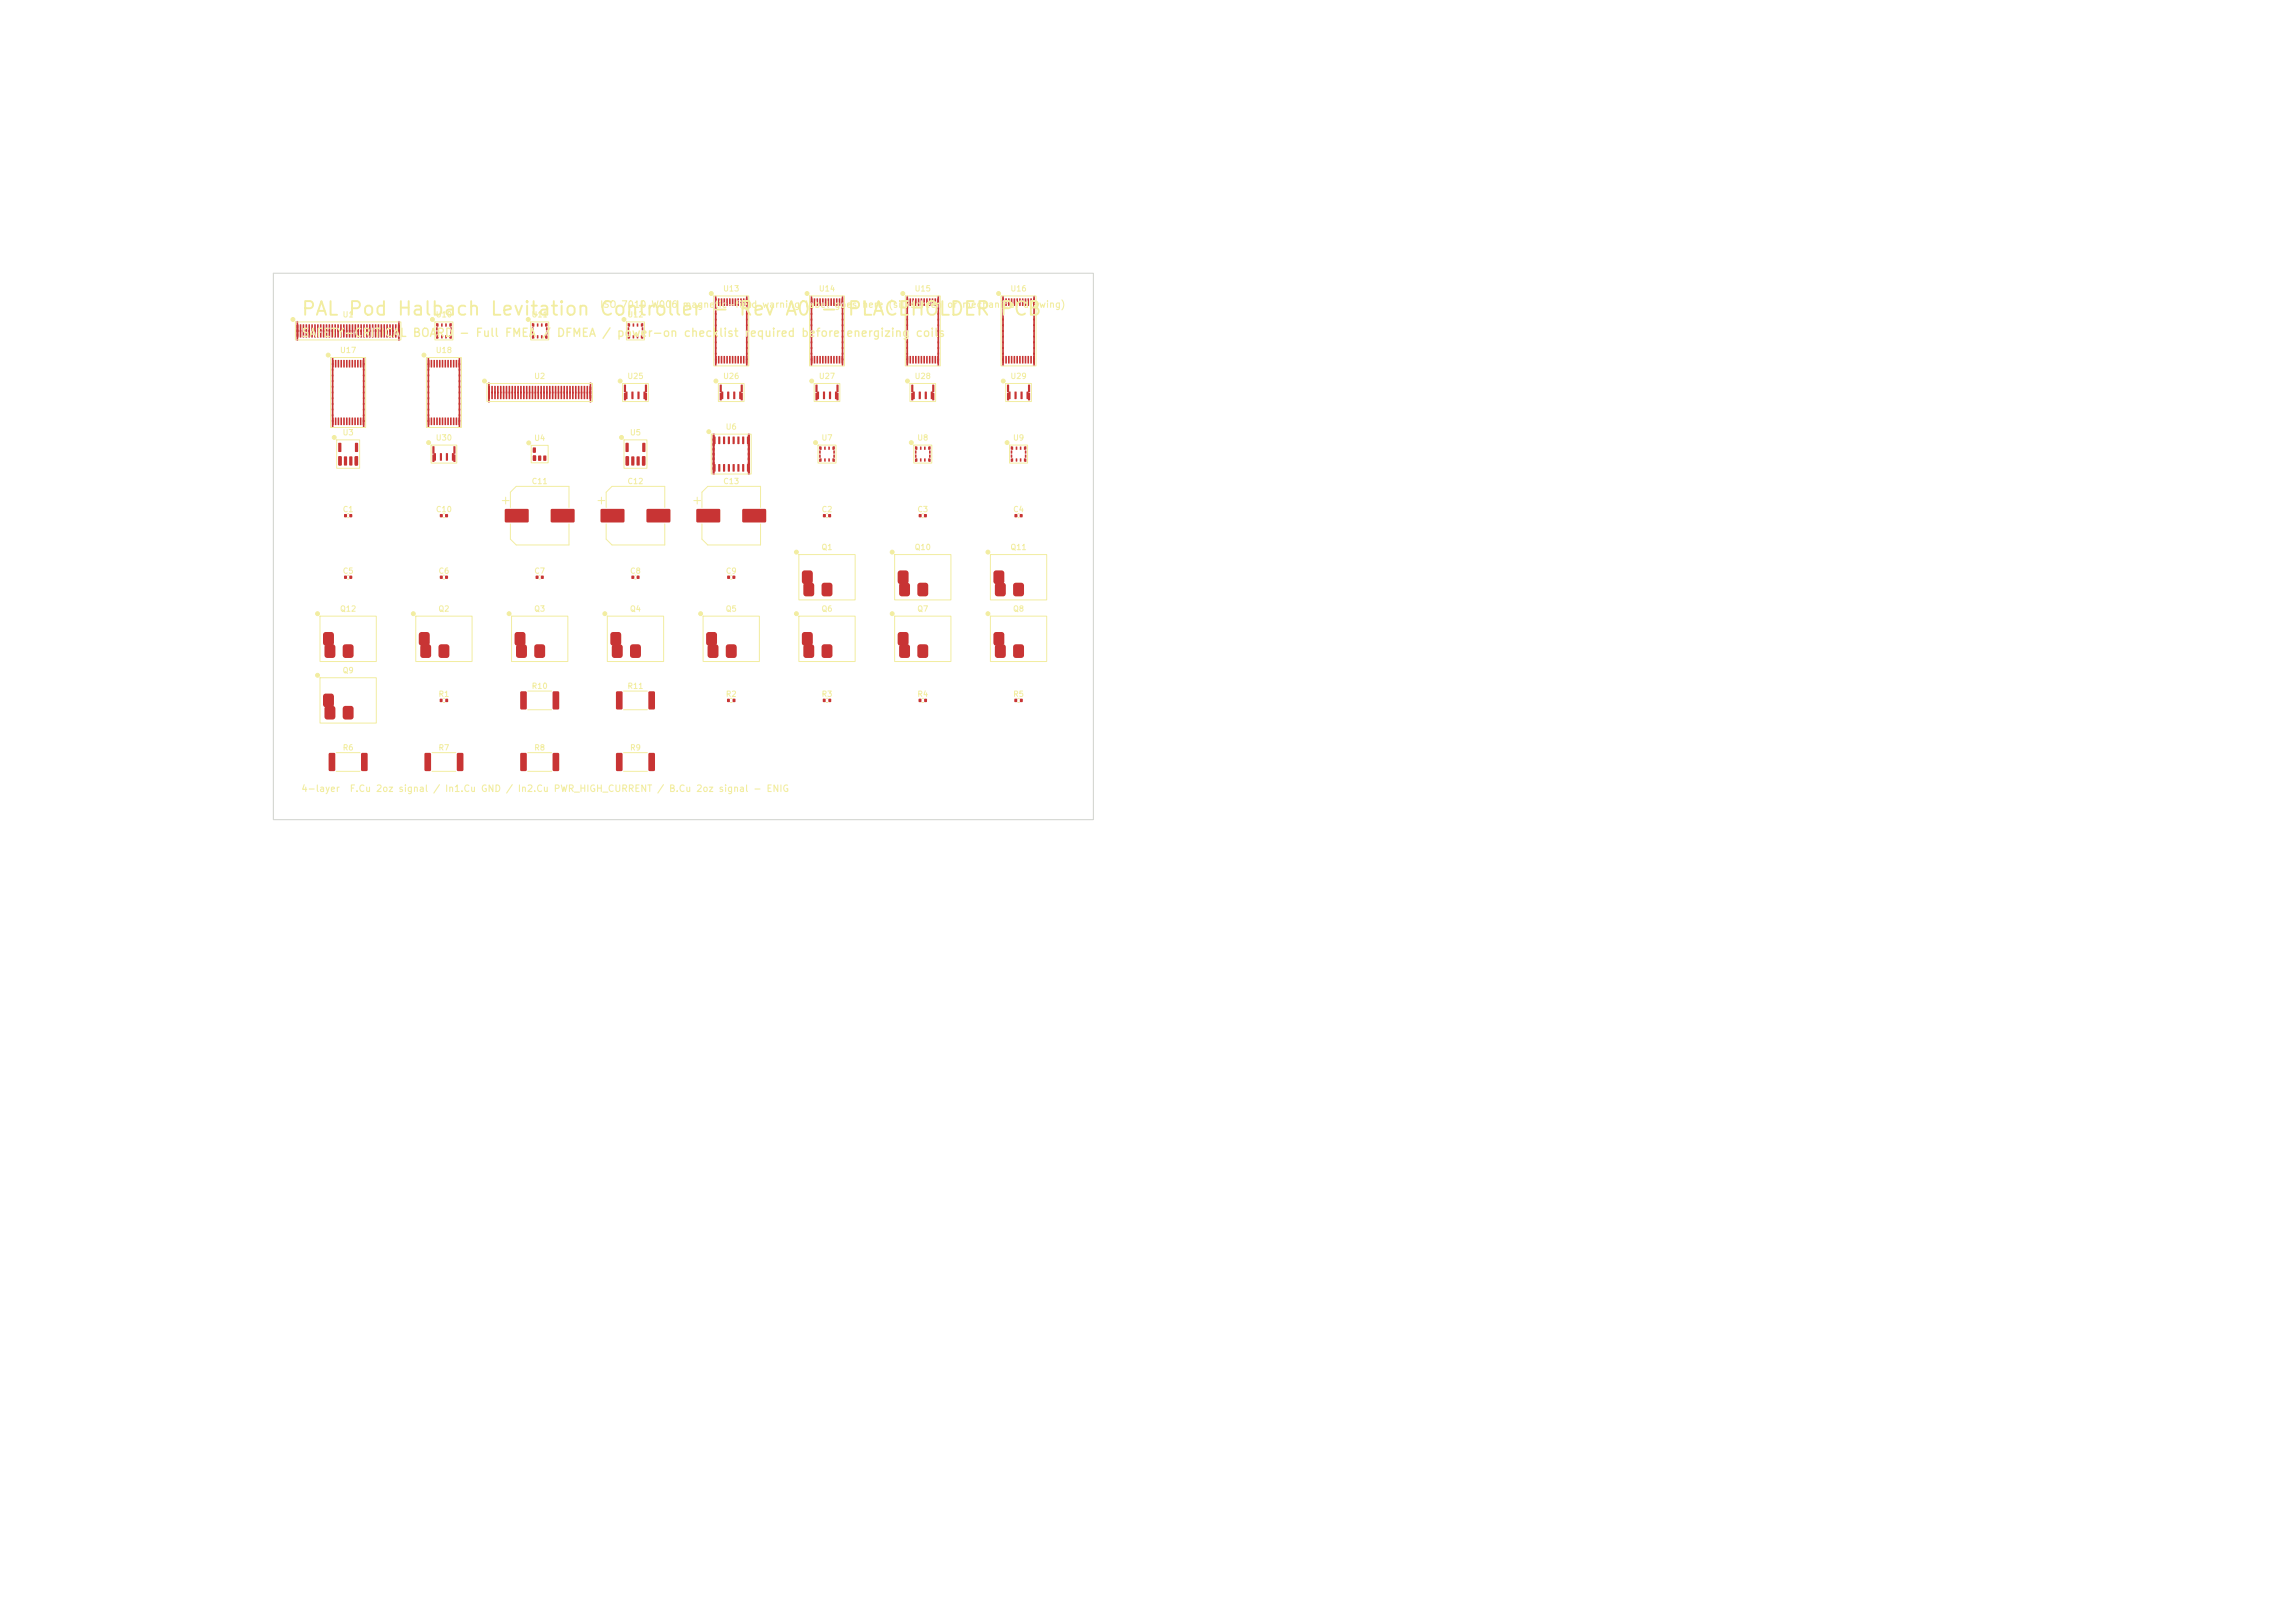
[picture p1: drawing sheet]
<svg xmlns="http://www.w3.org/2000/svg" width="420mm" height="297mm" viewBox="0 0 420 297" stroke-linecap="round" stroke-linejoin="round" font-family="sans-serif">
<defs><g id="words">
<g font-size="2.5" fill="#f2eda1">
<text x="55" y="58.4">PAL Pod Halbach Levitation Controller - Rev A0</text>
<text x="149.9" y="58.4">-</text>
<text x="154.9" y="58.4">PLACEHOLDER PCB</text>
</g>
<g font-size="1.5" fill="#f2eda1">
<text x="55" y="62">SAFETY-CRITICAL BOARD</text>
<text x="83.9" y="62">- Full FMEA / DFMEA / power-on checklist required before</text>
<text x="154.7" y="62">energizing coils</text>
</g>
<g font-size="1.2" fill="#f2eda1">
<text x="109.7" y="56.6">ISO 7010 W006 magnetic-field warning label goes here (silkscreen or mechanical drawing)</text>
<text x="55" y="145.2">4-layer</text>
<text x="63.9" y="145.2">F.Cu 2oz signal / In1.Cu GND / In2.Cu PWR_HIGH_CURRENT / B.Cu 2oz signal - ENIG</text>
</g>
<g font-size="1" fill="#f2eda1">
<text x="132.2" y="53.6">U13</text>
<text x="149.7" y="53.6">U14</text>
<text x="167.2" y="53.6">U15</text>
<text x="184.7" y="53.6">U16</text>
<text x="62.6" y="58.3">U1</text>
<text x="79.6" y="58.3">U10</text>
<text x="97.1" y="58.3">U11</text>
<text x="114.7" y="58.3">U12</text>
<text x="62.1" y="64.8">U17</text>
<text x="79.6" y="64.8">U18</text>
<text x="97.6" y="69.6">U2</text>
<text x="114.7" y="69.6">U25</text>
<text x="132.2" y="69.6">U26</text>
<text x="149.7" y="69.6">U27</text>
<text x="167.2" y="69.6">U28</text>
<text x="184.7" y="69.6">U29</text>
<text x="62.6" y="79.9">U3</text>
<text x="79.6" y="80.9">U30</text>
<text x="97.6" y="80.9">U4</text>
<text x="115.1" y="79.9">U5</text>
<text x="132.7" y="78.9">U6</text>
<text x="150.2" y="80.9">U7</text>
<text x="167.7" y="80.9">U8</text>
<text x="185.2" y="80.9">U9</text>
<text x="97.2" y="88.8">C11</text>
<text x="114.7" y="88.8">C12</text>
<text x="132.2" y="88.8">C13</text>
<text x="62.6" y="94">C1</text>
<text x="79.7" y="94">C10</text>
<text x="150.2" y="94">C2</text>
<text x="167.7" y="94">C3</text>
<text x="185.2" y="94">C4</text>
<text x="150.2" y="100.9">Q1</text>
<text x="167.2" y="100.9">Q10</text>
<text x="184.7" y="100.9">Q11</text>
<text x="62.6" y="105.2">C5</text>
<text x="80.1" y="105.2">C6</text>
<text x="97.6" y="105.2">C7</text>
<text x="115.2" y="105.2">C8</text>
<text x="132.7" y="105.2">C9</text>
<text x="62.1" y="112.2">Q12</text>
<text x="80.1" y="112.2">Q2</text>
<text x="97.6" y="112.2">Q3</text>
<text x="115.1" y="112.2">Q4</text>
<text x="132.7" y="112.2">Q5</text>
<text x="150.2" y="112.2">Q6</text>
<text x="167.7" y="112.2">Q7</text>
<text x="185.2" y="112.2">Q8</text>
<text x="62.6" y="123.4">Q9</text>
<text x="80.1" y="127.8">R1</text>
<text x="97.2" y="126.3">R10</text>
<text x="114.7" y="126.3">R11</text>
<text x="132.7" y="127.8">R2</text>
<text x="150.2" y="127.8">R3</text>
<text x="167.7" y="127.8">R4</text>
<text x="185.2" y="127.8">R5</text>
<text x="62.6" y="137.6">R6</text>
<text x="80.1" y="137.6">R7</text>
<text x="97.6" y="137.6">R8</text>
<text x="115.2" y="137.6">R9</text>
</g>
</g></defs>
<g fill="#c83434">
<path d="M79.1 81.7h.4l-.1 1.3h-.3z"/>
<path d="M79.1 83.2h.4l-.1 1.3h-.3z"/>
<path d="M79.4 82.9l.3 .1v1.3h-.3z"/>
<path d="M80.5 82.9l.3 .1v1.3h-.3z"/>
<path d="M81.6 82.9l.3 .1v1.3h-.3z"/>
<path d="M82.7 82.9l.3 .1v1.3h-.3z"/>
<path d="M83 83.2h.3v1.3h-.4z"/>
<path d="M83 81.7h.3v1.3h-.4z"/>
<path d="M166.7 70.4h.4l-.1 1.4-.3-.1z"/>
<path d="M166.7 71.9h.4l-.1 1.4-.3-.1z"/>
<path d="M167 71.7h.3v1.3h-.3z"/>
<path d="M168.1 71.7h.3v1.3h-.3z"/>
<path d="M169.2 71.7h.3v1.3h-.3z"/>
<path d="M170.3 71.7h.3v1.3h-.3z"/>
<path d="M170.5 71.9h.4v1.4l-.4-.1z"/>
<path d="M170.5 70.4h.4v1.4l-.4-.1z"/>
<path d="M184.2 70.4h.4l-.1 1.4-.3-.1z"/>
<path d="M184.2 71.9h.4l-.1 1.4-.3-.1z"/>
<path d="M184.5 71.7h.4l-.1 1.3h-.3z"/>
<path d="M185.6 71.7h.4l-.1 1.3h-.3z"/>
<path d="M186.7 71.7h.4l-.1 1.3h-.3z"/>
<path d="M187.8 71.7h.4l-.1 1.3h-.3z"/>
<path d="M188.1 71.9h.3v1.4l-.4-.1z"/>
<path d="M188.1 70.4h.3v1.4l-.4-.1z"/>
<path d="M114.1 70.4h.4v1.4l-.4-.1z"/>
<path d="M114.1 71.9h.4v1.4l-.4-.1z"/>
<path d="M114.4 71.7h.4l-.1 1.3h-.3z"/>
<path d="M115.5 71.7h.4l-.1 1.3h-.3z"/>
<path d="M116.6 71.7h.4l-.1 1.3h-.3z"/>
<path d="M117.7 71.7h.4l-.1 1.3h-.3z"/>
<path d="M118 71.9h.4l-.1 1.4-.3-.1z"/>
<path d="M118 70.4h.4l-.1 1.4-.3-.1z"/>
<path d="M131.7 70.4h.3v1.4l-.4-.1z"/>
<path d="M131.7 71.9h.3v1.4l-.4-.1z"/>
<path d="M131.9 71.7h.4l-.1 1.3h-.3z"/>
<path d="M133 71.7h.4l-.1 1.3h-.3z"/>
<path d="M134.1 71.7h.4l-.1 1.3h-.3z"/>
<path d="M135.2 71.7h.4l-.1 1.3h-.3z"/>
<path d="M135.5 71.9h.4l-.1 1.4-.3-.1z"/>
<path d="M135.5 70.4h.4l-.1 1.4-.3-.1z"/>
<path d="M149.2 70.4h.4l-.1 1.4-.3-.1z"/>
<path d="M149.2 71.9h.4l-.1 1.4-.3-.1z"/>
<path d="M149.5 71.7h.3v1.3h-.4z"/>
<path d="M150.6 71.7h.3v1.3h-.4z"/>
<path d="M151.7 71.7h.3v1.3h-.4z"/>
<path d="M152.8 71.7h.3v1.3h-.4z"/>
<path d="M153 71.9h.4l-.1 1.4-.3-.1z"/>
<path d="M153 70.4h.4l-.1 1.4-.3-.1z"/>
<path d="M97.5 81.9l.5 .1-.1 .9-.4-.1z"/>
<path d="M97.5 83.4h.5l-.1 .9-.4-.1z"/>
<path d="M97.5 83.4h.6l-.1 .9h-.5z"/>
<path d="M98.5 83.4h.5l-.1 .9h-.5z"/>
<path d="M99.4 83.4h.5v.9h-.5z"/>
<path d="M63 94.1h.4v.5h-.4z"/>
<path d="M63.9 94.1h.5v.5h-.5z"/>
<path d="M80.5 94.1h.5v.5h-.5z"/>
<path d="M81.4 94.1h.5v.5h-.5z"/>
<path d="M150.6 94.1h.4v.5h-.4z"/>
<path d="M151.5 94.1h.5v.5h-.5z"/>
<path d="M168.1 94.1h.5v.5h-.5z"/>
<path d="M169 94.1h.5v.5h-.5z"/>
<path d="M185.6 94.1h.5v.5h-.5z"/>
<path d="M186.6 94.1h.4v.5h-.4z"/>
<path d="M63 105.4h.4v.5h-.4z"/>
<path d="M63.9 105.4h.5v.5h-.5z"/>
<path d="M80.5 105.4h.5v.5h-.5z"/>
<path d="M81.4 105.4h.5v.5h-.5z"/>
<path d="M98 105.4h.5v.5h-.5z"/>
<path d="M99 105.4h.4v.5h-.4z"/>
<path d="M115.5 105.4h.5v.5h-.5z"/>
<path d="M116.5 105.4h.5v.5h-.5z"/>
<path d="M133 105.4h.5v.5h-.5z"/>
<path d="M134 105.4h.5v.5h-.5z"/>
<path d="M54.3 58.8h.2v1.3h-.3z"/>
<path d="M54.3 59.5l.2 .1v1.3l-.3-.1z"/>
<path d="M54.3 60.3h.2v1.3h-.3z"/>
<path d="M54.3 61l.2 .1v1.3l-.3-.1z"/>
<path d="M54.3 60.4l.3 .1-.1 1.3-.2-.1z"/>
<path d="M54.8 60.4l.3 .1v1.3l-.3-.1z"/>
<path d="M55.4 60.4l.3 .1-.1 1.3-.2-.1z"/>
<path d="M55.9 60.4l.3 .1-.1 1.3-.2-.1z"/>
<path d="M56.4 60.4l.3 .1-.1 1.3-.2-.1z"/>
<path d="M57 60.4l.2 .1v1.3l-.3-.1z"/>
<path d="M57.5 60.4l.3 .1-.1 1.3-.2-.1z"/>
<path d="M58 60.4l.3 .1-.1 1.3-.2-.1z"/>
<path d="M58.5 60.4l.3 .1-.1 1.3-.2-.1z"/>
<path d="M59.1 60.4l.2 .1v1.3l-.3-.1z"/>
<path d="M59.6 60.4l.3 .1-.1 1.3-.2-.1z"/>
<path d="M60.1 60.4l.3 .1-.1 1.3-.2-.1z"/>
<path d="M60.7 60.4l.2 .1v1.3l-.3-.1z"/>
<path d="M61.2 60.4l.3 .1-.1 1.3-.2-.1z"/>
<path d="M61.7 60.4l.3 .1-.1 1.3-.2-.1z"/>
<path d="M62.2 60.4l.3 .1-.1 1.3-.2-.1z"/>
<path d="M62.8 60.4l.2 .1v1.3l-.3-.1z"/>
<path d="M63.3 60.4l.3 .1-.1 1.3-.2-.1z"/>
<path d="M63.8 60.4l.3 .1-.1 1.3-.2-.1z"/>
<path d="M64.3 60.4l.3 .1v1.3l-.3-.1z"/>
<path d="M64.9 60.4l.3 .1-.1 1.3-.2-.1z"/>
<path d="M65.4 60.4l.3 .1-.1 1.3-.2-.1z"/>
<path d="M65.9 60.4l.3 .1-.1 1.3-.2-.1z"/>
<path d="M66.5 60.4l.2 .1v1.3l-.3-.1z"/>
<path d="M67 60.4l.3 .1-.1 1.3-.2-.1z"/>
<path d="M67.5 60.4l.3 .1-.1 1.3-.2-.1z"/>
<path d="M68 60.4l.3 .1-.1 1.3-.2-.1z"/>
<path d="M68.6 60.4l.2 .1v1.3l-.3-.1z"/>
<path d="M69.1 60.4l.3 .1-.1 1.3-.2-.1z"/>
<path d="M69.6 60.4l.3 .1-.1 1.3-.2-.1z"/>
<path d="M70.2 60.4l.2 .1v1.3l-.3-.1z"/>
<path d="M70.7 60.4l.3 .1-.1 1.3-.2-.1z"/>
<path d="M71.2 60.4l.3 .1-.1 1.3-.2-.1z"/>
<path d="M71.7 60.4l.3 .1-.1 1.3-.2-.1z"/>
<path d="M72.3 60.4l.2 .1v1.3l-.3-.1z"/>
<path d="M72.8 60.4l.3 .1-.1 1.3-.2-.1z"/>
<path d="M72.8 61l.3 .1-.1 1.3-.2-.1z"/>
<path d="M72.8 60.3h.3l-.1 1.3h-.2z"/>
<path d="M72.8 59.5l.3 .1-.1 1.3-.2-.1z"/>
<path d="M72.8 58.8h.3l-.1 1.3h-.2z"/>
<path d="M72.8 59.4h.3l-.1 1.3h-.2z"/>
<path d="M72.3 59.4h.2v1.3h-.3z"/>
<path d="M71.7 59.4h.3l-.1 1.3h-.2z"/>
<path d="M71.2 59.4h.3l-.1 1.3h-.2z"/>
<path d="M70.7 59.4h.3l-.1 1.3h-.2z"/>
<path d="M70.2 59.4h.2v1.3h-.3z"/>
<path d="M69.6 59.4h.3l-.1 1.3h-.2z"/>
<path d="M69.1 59.4h.3l-.1 1.3h-.2z"/>
<path d="M68.6 59.4h.2v1.3h-.3z"/>
<path d="M68 59.4h.3l-.1 1.3h-.2z"/>
<path d="M67.5 59.4h.3l-.1 1.3h-.2z"/>
<path d="M67 59.4h.3l-.1 1.3h-.2z"/>
<path d="M66.5 59.4h.2v1.3h-.3z"/>
<path d="M65.9 59.4h.3l-.1 1.3h-.2z"/>
<path d="M65.4 59.4h.3l-.1 1.3h-.2z"/>
<path d="M64.9 59.4h.3l-.1 1.3h-.2z"/>
<path d="M64.3 59.4h.3v1.3h-.3z"/>
<path d="M63.8 59.4h.3l-.1 1.3h-.2z"/>
<path d="M63.3 59.4h.3l-.1 1.3h-.2z"/>
<path d="M62.8 59.4h.2v1.3h-.3z"/>
<path d="M62.2 59.4h.3l-.1 1.3h-.2z"/>
<path d="M61.7 59.4h.3l-.1 1.3h-.2z"/>
<path d="M61.2 59.4h.3l-.1 1.3h-.2z"/>
<path d="M60.7 59.4h.2v1.3h-.3z"/>
<path d="M60.1 59.4h.3l-.1 1.3h-.2z"/>
<path d="M59.6 59.4h.3l-.1 1.3h-.2z"/>
<path d="M59.1 59.4h.2v1.3h-.3z"/>
<path d="M58.5 59.4h.3l-.1 1.3h-.2z"/>
<path d="M58 59.4h.3l-.1 1.3h-.2z"/>
<path d="M57.5 59.4h.3l-.1 1.3h-.2z"/>
<path d="M57 59.4h.2v1.3h-.3z"/>
<path d="M56.4 59.4h.3l-.1 1.3h-.2z"/>
<path d="M55.9 59.4h.3l-.1 1.3h-.2z"/>
<path d="M55.4 59.4h.3l-.1 1.3h-.2z"/>
<path d="M54.8 59.4h.3v1.3h-.3z"/>
<path d="M54.3 59.4h.3l-.1 1.3h-.2z"/>
<path d="M89.3 70l.3 .1-.1 1.3-.2-.1z"/>
<path d="M89.3 70.8h.3l-.1 1.4-.2-.1z"/>
<path d="M89.3 71.5l.3 .1-.1 1.3-.2-.1z"/>
<path d="M89.3 72.3h.3l-.1 1.4-.2-.1z"/>
<path d="M89.4 71.7h.2v1.3h-.3z"/>
<path d="M89.9 71.7h.3l-.1 1.3h-.2z"/>
<path d="M90.4 71.7h.3l-.1 1.3h-.2z"/>
<path d="M90.9 71.7h.3l-.1 1.3h-.2z"/>
<path d="M91.5 71.7h.2v1.3h-.3z"/>
<path d="M92 71.7h.3l-.1 1.3h-.2z"/>
<path d="M92.5 71.7h.3l-.1 1.3h-.2z"/>
<path d="M93.1 71.7h.2v1.3h-.3z"/>
<path d="M93.6 71.7h.3l-.1 1.3h-.2z"/>
<path d="M94.1 71.7h.3l-.1 1.3h-.2z"/>
<path d="M94.6 71.7h.3l-.1 1.3h-.2z"/>
<path d="M95.2 71.7h.2v1.3h-.3z"/>
<path d="M95.7 71.7h.3l-.1 1.3h-.2z"/>
<path d="M96.2 71.7h.3l-.1 1.3h-.2z"/>
<path d="M96.7 71.7h.3l-.1 1.3h-.2z"/>
<path d="M97.3 71.7h.3l-.1 1.3h-.2z"/>
<path d="M97.8 71.7h.3l-.1 1.3h-.2z"/>
<path d="M98.3 71.7h.3l-.1 1.3h-.2z"/>
<path d="M98.9 71.7h.2v1.3h-.3z"/>
<path d="M99.4 71.7h.3l-.1 1.3h-.2z"/>
<path d="M99.9 71.7h.3l-.1 1.3h-.2z"/>
<path d="M100.4 71.7h.3l-.1 1.3h-.2z"/>
<path d="M101 71.7h.2v1.3h-.3z"/>
<path d="M101.5 71.7h.3l-.1 1.3h-.2z"/>
<path d="M102 71.7h.3l-.1 1.3h-.2z"/>
<path d="M102.6 71.7h.2v1.3h-.3z"/>
<path d="M103.1 71.7h.3l-.1 1.3h-.2z"/>
<path d="M103.6 71.7h.3l-.1 1.3h-.2z"/>
<path d="M104.1 71.7h.3l-.1 1.3h-.2z"/>
<path d="M104.7 71.7h.2v1.3h-.3z"/>
<path d="M105.2 71.7h.3l-.1 1.3h-.2z"/>
<path d="M105.7 71.7h.3l-.1 1.3h-.2z"/>
<path d="M106.2 71.7h.3l-.1 1.3h-.2z"/>
<path d="M106.8 71.7h.3l-.1 1.3h-.2z"/>
<path d="M107.3 71.7h.3l-.1 1.3h-.2z"/>
<path d="M107.8 71.7h.3l-.1 1.3h-.2z"/>
<path d="M107.9 72.3h.3l-.1 1.4-.2-.1z"/>
<path d="M107.9 71.5l.3 .1-.1 1.3-.2-.1z"/>
<path d="M107.9 70.8h.3l-.1 1.4-.2-.1z"/>
<path d="M107.9 70l.3 .1-.1 1.3-.2-.1z"/>
<path d="M107.8 70.6l.3 .1-.1 1.3-.2-.1z"/>
<path d="M107.3 70.6l.3 .1-.1 1.3-.2-.1z"/>
<path d="M106.8 70.6l.3 .1-.1 1.3-.2-.1z"/>
<path d="M106.2 70.6l.3 .1-.1 1.3-.2-.1z"/>
<path d="M105.7 70.6l.3 .1-.1 1.3-.2-.1z"/>
<path d="M105.2 70.6l.3 .1-.1 1.3-.2-.1z"/>
<path d="M104.7 70.6l.2 .1v1.3l-.3-.1z"/>
<path d="M104.1 70.6l.3 .1-.1 1.3-.2-.1z"/>
<path d="M103.6 70.6l.3 .1-.1 1.3-.2-.1z"/>
<path d="M103.1 70.6l.3 .1-.1 1.3-.2-.1z"/>
<path d="M102.6 70.6l.2 .1v1.3l-.3-.1z"/>
<path d="M102 70.6l.3 .1-.1 1.3-.2-.1z"/>
<path d="M101.5 70.6l.3 .1-.1 1.3-.2-.1z"/>
<path d="M101 70.6l.2 .1v1.3l-.3-.1z"/>
<path d="M100.4 70.6l.3 .1-.1 1.3-.2-.1z"/>
<path d="M99.9 70.6l.3 .1-.1 1.3-.2-.1z"/>
<path d="M99.4 70.6l.3 .1-.1 1.3-.2-.1z"/>
<path d="M98.9 70.6l.2 .1v1.3l-.3-.1z"/>
<path d="M98.3 70.6l.3 .1-.1 1.3-.2-.1z"/>
<path d="M97.8 70.6l.3 .1-.1 1.3-.2-.1z"/>
<path d="M97.3 70.6l.3 .1-.1 1.3-.2-.1z"/>
<path d="M96.7 70.6l.3 .1-.1 1.3-.2-.1z"/>
<path d="M96.2 70.6l.3 .1-.1 1.3-.2-.1z"/>
<path d="M95.7 70.6l.3 .1-.1 1.3-.2-.1z"/>
<path d="M95.2 70.6l.2 .1v1.3l-.3-.1z"/>
<path d="M94.6 70.6l.3 .1-.1 1.3-.2-.1z"/>
<path d="M94.1 70.6l.3 .1-.1 1.3-.2-.1z"/>
<path d="M93.6 70.6l.3 .1-.1 1.3-.2-.1z"/>
<path d="M93.1 70.6l.2 .1v1.3l-.3-.1z"/>
<path d="M92.5 70.6l.3 .1-.1 1.3-.2-.1z"/>
<path d="M92 70.6l.3 .1-.1 1.3-.2-.1z"/>
<path d="M91.5 70.6l.2 .1v1.3l-.3-.1z"/>
<path d="M90.9 70.6l.3 .1-.1 1.3-.2-.1z"/>
<path d="M90.4 70.6l.3 .1-.1 1.3-.2-.1z"/>
<path d="M89.9 70.6l.3 .1-.1 1.3-.2-.1z"/>
<path d="M89.4 70.6l.2 .1v1.3l-.3-.1z"/>
<path d="M183.3 54.2h.3v1.3h-.3z"/>
<path d="M183.3 55.2h.3v1.4l-.3-.1z"/>
<path d="M183.3 56.2l.3 .1v1.3l-.3-.1z"/>
<path d="M183.3 57.3h.3v1.4l-.3-.1z"/>
<path d="M183.3 58.3l.3 .1v1.3l-.3-.1z"/>
<path d="M183.3 59.4h.3v1.3h-.3z"/>
<path d="M183.3 60.4l.3 .1v1.3l-.3-.1z"/>
<path d="M183.3 61.4l.3 .1v1.3l-.3-.1z"/>
<path d="M183.3 62.5h.3v1.4l-.3-.1z"/>
<path d="M183.3 63.5l.3 .1v1.3l-.3-.1z"/>
<path d="M183.3 64.6h.3v1.3h-.3z"/>
<path d="M183.3 65.6l.3 .1v1.3l-.3-.1z"/>
<path d="M183.4 65.2h.3l-.1 1.3h-.2z"/>
<path d="M183.9 65.2h.3l-.1 1.3h-.2z"/>
<path d="M184.4 65.2h.3l-.1 1.3h-.2z"/>
<path d="M184.9 65.2h.3l-.1 1.3h-.2z"/>
<path d="M185.4 65.2h.3l-.1 1.3h-.2z"/>
<path d="M185.9 65.2h.3l-.1 1.3h-.2z"/>
<path d="M186.4 65.2h.3l-.1 1.3h-.2z"/>
<path d="M187 65.2h.2v1.3h-.3z"/>
<path d="M187.5 65.2h.2v1.3h-.3z"/>
<path d="M188 65.2h.2v1.3h-.3z"/>
<path d="M188.5 65.2h.3l-.1 1.3h-.2z"/>
<path d="M189 65.2h.3l-.1 1.3h-.2z"/>
<path d="M189 65.6l.3 .1-.1 1.3-.2-.1z"/>
<path d="M189 64.6h.3l-.1 1.3h-.2z"/>
<path d="M189 63.5l.3 .1-.1 1.3-.2-.1z"/>
<path d="M189 62.5h.3l-.1 1.4-.2-.1z"/>
<path d="M189 61.4l.3 .1-.1 1.3-.2-.1z"/>
<path d="M189 60.4l.3 .1-.1 1.3-.2-.1z"/>
<path d="M189 59.4h.3l-.1 1.3h-.2z"/>
<path d="M189 58.3l.3 .1-.1 1.3-.2-.1z"/>
<path d="M189 57.3h.3l-.1 1.4-.2-.1z"/>
<path d="M189 56.2l.3 .1-.1 1.3-.2-.1z"/>
<path d="M189 55.2h.3l-.1 1.4-.2-.1z"/>
<path d="M189 54.2h.3l-.1 1.3h-.2z"/>
<path d="M189 54.6l.3 .1-.1 1.3-.2-.1z"/>
<path d="M188.5 54.6l.3 .1-.1 1.3-.2-.1z"/>
<path d="M188 54.6l.2 .1v1.3l-.3-.1z"/>
<path d="M187.5 54.6l.2 .1v1.3l-.3-.1z"/>
<path d="M187 54.6l.2 .1v1.3l-.3-.1z"/>
<path d="M186.4 54.6l.3 .1-.1 1.3-.2-.1z"/>
<path d="M185.9 54.6l.3 .1-.1 1.3-.2-.1z"/>
<path d="M185.4 54.6l.3 .1-.1 1.3-.2-.1z"/>
<path d="M184.9 54.6l.3 .1-.1 1.3-.2-.1z"/>
<path d="M184.4 54.6l.3 .1-.1 1.3-.2-.1z"/>
<path d="M183.9 54.6l.3 .1-.1 1.3-.2-.1z"/>
<path d="M183.4 54.6l.3 .1-.1 1.3-.2-.1z"/>
<path d="M60.7 65.4l.3 .1-.1 1.3-.2-.1z"/>
<path d="M60.7 66.5h.3l-.1 1.3h-.2z"/>
<path d="M60.7 67.5l.3 .1-.1 1.3-.2-.1z"/>
<path d="M60.7 68.5l.3 .1-.1 1.3-.2-.1z"/>
<path d="M60.7 69.6h.3l-.1 1.4-.2-.1z"/>
<path d="M60.7 70.6l.3 .1-.1 1.3-.2-.1z"/>
<path d="M60.7 71.7h.3l-.1 1.3h-.2z"/>
<path d="M60.7 72.7l.3 .1-.1 1.3-.2-.1z"/>
<path d="M60.7 73.8h.3l-.1 1.3h-.2z"/>
<path d="M60.7 74.8h.3l-.1 1.4-.2-.1z"/>
<path d="M60.7 75.8l.3 .1-.1 1.3-.2-.1z"/>
<path d="M60.7 76.9h.3l-.1 1.4-.2-.1z"/>
<path d="M60.8 76.4l.2 .1v1.3l-.3-.1z"/>
<path d="M61.3 76.4l.2 .1v1.3l-.3-.1z"/>
<path d="M61.8 76.4l.3 .1-.1 1.3-.2-.1z"/>
<path d="M62.3 76.4l.3 .1-.1 1.3-.2-.1z"/>
<path d="M62.8 76.4l.3 .1-.1 1.3-.2-.1z"/>
<path d="M63.3 76.4l.3 .1-.1 1.3-.2-.1z"/>
<path d="M63.8 76.4l.3 .1-.1 1.3-.2-.1z"/>
<path d="M64.3 76.4l.3 .1-.1 1.3-.2-.1z"/>
<path d="M64.8 76.4l.3 .1-.1 1.3-.2-.1z"/>
<path d="M65.3 76.4l.3 .1-.1 1.3-.2-.1z"/>
<path d="M65.8 76.4l.3 .1-.1 1.3-.2-.1z"/>
<path d="M66.4 76.4l.2 .1v1.3l-.3-.1z"/>
<path d="M66.4 76.9h.3l-.1 1.4-.2-.1z"/>
<path d="M66.4 75.8l.3 .1-.1 1.3-.2-.1z"/>
<path d="M66.4 74.8h.3l-.1 1.4-.2-.1z"/>
<path d="M66.4 73.8h.3l-.1 1.3h-.2z"/>
<path d="M66.4 72.7l.3 .1-.1 1.3-.2-.1z"/>
<path d="M66.4 71.7h.3l-.1 1.3h-.2z"/>
<path d="M66.4 70.6l.3 .1-.1 1.3-.2-.1z"/>
<path d="M66.4 69.6h.3l-.1 1.4-.2-.1z"/>
<path d="M66.4 68.5l.3 .1-.1 1.3-.2-.1z"/>
<path d="M66.4 67.5l.3 .1-.1 1.3-.2-.1z"/>
<path d="M66.4 66.5h.3l-.1 1.3h-.2z"/>
<path d="M66.4 65.4l.3 .1-.1 1.3-.2-.1z"/>
<path d="M66.4 65.9h.2v1.4l-.3-.1z"/>
<path d="M65.8 65.9h.3l-.1 1.4-.2-.1z"/>
<path d="M65.3 65.9h.3l-.1 1.4-.2-.1z"/>
<path d="M64.8 65.9h.3l-.1 1.4-.2-.1z"/>
<path d="M64.3 65.9h.3l-.1 1.4-.2-.1z"/>
<path d="M63.8 65.9h.3l-.1 1.4-.2-.1z"/>
<path d="M63.3 65.9h.3l-.1 1.4-.2-.1z"/>
<path d="M62.8 65.9h.3l-.1 1.4-.2-.1z"/>
<path d="M62.3 65.9h.3l-.1 1.4-.2-.1z"/>
<path d="M61.8 65.9h.3l-.1 1.4-.2-.1z"/>
<path d="M61.3 65.9h.2v1.4l-.3-.1z"/>
<path d="M60.8 65.9h.2v1.4l-.3-.1z"/>
<path d="M130.8 54.2h.3l-.1 1.3h-.2z"/>
<path d="M130.8 55.2h.3l-.1 1.4-.2-.1z"/>
<path d="M130.8 56.2l.3 .1-.1 1.3-.2-.1z"/>
<path d="M130.8 57.3h.3l-.1 1.4-.2-.1z"/>
<path d="M130.8 58.3l.3 .1-.1 1.3-.2-.1z"/>
<path d="M130.8 59.4h.3l-.1 1.3h-.2z"/>
<path d="M130.8 60.4l.3 .1-.1 1.3-.2-.1z"/>
<path d="M130.8 61.4l.3 .1-.1 1.3-.2-.1z"/>
<path d="M130.8 62.5h.3l-.1 1.4-.2-.1z"/>
<path d="M130.8 63.5l.3 .1-.1 1.3-.2-.1z"/>
<path d="M130.8 64.6h.3l-.1 1.3h-.2z"/>
<path d="M130.8 65.6l.3 .1-.1 1.3-.2-.1z"/>
<path d="M130.8 65.2h.3l-.1 1.3h-.2z"/>
<path d="M131.3 65.2h.3l-.1 1.3h-.2z"/>
<path d="M131.9 65.2h.2v1.3h-.3z"/>
<path d="M132.4 65.2h.2v1.3h-.3z"/>
<path d="M132.9 65.2h.2v1.3h-.3z"/>
<path d="M133.4 65.2h.3l-.1 1.3h-.2z"/>
<path d="M133.9 65.2h.3l-.1 1.3h-.2z"/>
<path d="M134.4 65.2h.3l-.1 1.3h-.2z"/>
<path d="M134.9 65.2h.3l-.1 1.3h-.2z"/>
<path d="M135.4 65.2h.3l-.1 1.3h-.2z"/>
<path d="M135.9 65.2h.3l-.1 1.3h-.2z"/>
<path d="M136.4 65.2h.3l-.1 1.3h-.2z"/>
<path d="M136.5 65.6l.2 .1v1.3l-.3-.1z"/>
<path d="M136.5 64.6h.2v1.3h-.3z"/>
<path d="M136.5 63.5l.2 .1v1.3l-.3-.1z"/>
<path d="M136.5 62.5h.2v1.4l-.3-.1z"/>
<path d="M136.5 61.4l.2 .1v1.3l-.3-.1z"/>
<path d="M136.5 60.4l.2 .1v1.3l-.3-.1z"/>
<path d="M136.5 59.4h.2v1.3h-.3z"/>
<path d="M136.5 58.3l.2 .1v1.3l-.3-.1z"/>
<path d="M136.5 57.3h.2v1.4l-.3-.1z"/>
<path d="M136.5 56.2l.2 .1v1.3l-.3-.1z"/>
<path d="M136.5 55.2h.2v1.4l-.3-.1z"/>
<path d="M136.5 54.2h.2v1.3h-.3z"/>
<path d="M136.4 54.6l.3 .1-.1 1.3-.2-.1z"/>
<path d="M135.9 54.6l.3 .1-.1 1.3-.2-.1z"/>
<path d="M135.4 54.6l.3 .1-.1 1.3-.2-.1z"/>
<path d="M134.9 54.6l.3 .1-.1 1.3-.2-.1z"/>
<path d="M134.4 54.6l.3 .1-.1 1.3-.2-.1z"/>
<path d="M133.9 54.6l.3 .1-.1 1.3-.2-.1z"/>
<path d="M133.4 54.6l.3 .1-.1 1.3-.2-.1z"/>
<path d="M132.9 54.6l.2 .1v1.3l-.3-.1z"/>
<path d="M132.4 54.6l.2 .1v1.3l-.3-.1z"/>
<path d="M131.9 54.6l.2 .1v1.3l-.3-.1z"/>
<path d="M131.3 54.6l.3 .1-.1 1.3-.2-.1z"/>
<path d="M130.8 54.6l.3 .1-.1 1.3-.2-.1z"/>
<path d="M78.2 65.4l.3 .1-.1 1.3-.2-.1z"/>
<path d="M78.2 66.5h.3l-.1 1.3h-.2z"/>
<path d="M78.2 67.5l.3 .1-.1 1.3-.2-.1z"/>
<path d="M78.2 68.5l.3 .1-.1 1.3-.2-.1z"/>
<path d="M78.2 69.6h.3l-.1 1.4-.2-.1z"/>
<path d="M78.2 70.6l.3 .1-.1 1.3-.2-.1z"/>
<path d="M78.2 71.7h.3l-.1 1.3h-.2z"/>
<path d="M78.2 72.7l.3 .1-.1 1.3-.2-.1z"/>
<path d="M78.2 73.8h.3l-.1 1.3h-.2z"/>
<path d="M78.2 74.8h.3l-.1 1.4-.2-.1z"/>
<path d="M78.2 75.8l.3 .1-.1 1.3-.2-.1z"/>
<path d="M78.2 76.9h.3l-.1 1.4-.2-.1z"/>
<path d="M78.3 76.4l.3 .1-.1 1.3-.2-.1z"/>
<path d="M78.8 76.4l.3 .1-.1 1.3-.2-.1z"/>
<path d="M79.3 76.4l.3 .1-.1 1.3-.2-.1z"/>
<path d="M79.8 76.4l.3 .1-.1 1.3-.2-.1z"/>
<path d="M80.3 76.4l.3 .1-.1 1.3-.2-.1z"/>
<path d="M80.8 76.4l.3 .1-.1 1.3-.2-.1z"/>
<path d="M81.3 76.4l.3 .1-.1 1.3-.2-.1z"/>
<path d="M81.8 76.4l.3 .1-.1 1.3-.2-.1z"/>
<path d="M82.3 76.4l.3 .1-.1 1.3-.2-.1z"/>
<path d="M82.9 76.4l.2 .1v1.3l-.3-.1z"/>
<path d="M83.4 76.4l.2 .1v1.3l-.3-.1z"/>
<path d="M83.9 76.4l.2 .1v1.3l-.3-.1z"/>
<path d="M83.9 76.9h.3l-.1 1.4-.2-.1z"/>
<path d="M83.9 75.8l.3 .1-.1 1.3-.2-.1z"/>
<path d="M83.9 74.8h.3l-.1 1.4-.2-.1z"/>
<path d="M83.9 73.8h.3l-.1 1.3h-.2z"/>
<path d="M83.9 72.7l.3 .1-.1 1.3-.2-.1z"/>
<path d="M83.9 71.7h.3l-.1 1.3h-.2z"/>
<path d="M83.9 70.6l.3 .1-.1 1.3-.2-.1z"/>
<path d="M83.9 69.6h.3l-.1 1.4-.2-.1z"/>
<path d="M83.9 68.5l.3 .1-.1 1.3-.2-.1z"/>
<path d="M83.9 67.5l.3 .1-.1 1.3-.2-.1z"/>
<path d="M83.9 66.5h.3l-.1 1.3h-.2z"/>
<path d="M83.9 65.4l.3 .1-.1 1.3-.2-.1z"/>
<path d="M83.9 65.9h.2v1.4l-.3-.1z"/>
<path d="M83.4 65.9h.2v1.4l-.3-.1z"/>
<path d="M82.9 65.9h.2v1.4l-.3-.1z"/>
<path d="M82.3 65.9h.3l-.1 1.4-.2-.1z"/>
<path d="M81.8 65.9h.3l-.1 1.4-.2-.1z"/>
<path d="M81.3 65.9h.3l-.1 1.4-.2-.1z"/>
<path d="M80.8 65.9h.3l-.1 1.4-.2-.1z"/>
<path d="M80.3 65.9h.3l-.1 1.4-.2-.1z"/>
<path d="M79.8 65.9h.3l-.1 1.4-.2-.1z"/>
<path d="M79.3 65.9h.3l-.1 1.4-.2-.1z"/>
<path d="M78.8 65.9h.3l-.1 1.4-.2-.1z"/>
<path d="M78.3 65.9h.3l-.1 1.4-.2-.1z"/>
<path d="M148.3 54.2h.3l-.1 1.3h-.2z"/>
<path d="M148.3 55.2h.3l-.1 1.4-.2-.1z"/>
<path d="M148.3 56.2l.3 .1-.1 1.3-.2-.1z"/>
<path d="M148.3 57.3h.3l-.1 1.4-.2-.1z"/>
<path d="M148.3 58.3l.3 .1-.1 1.3-.2-.1z"/>
<path d="M148.3 59.4h.3l-.1 1.3h-.2z"/>
<path d="M148.3 60.4l.3 .1-.1 1.3-.2-.1z"/>
<path d="M148.3 61.4l.3 .1-.1 1.3-.2-.1z"/>
<path d="M148.3 62.5h.3l-.1 1.4-.2-.1z"/>
<path d="M148.3 63.5l.3 .1-.1 1.3-.2-.1z"/>
<path d="M148.3 64.6h.3l-.1 1.3h-.2z"/>
<path d="M148.3 65.6l.3 .1-.1 1.3-.2-.1z"/>
<path d="M148.4 65.2h.2v1.3h-.3z"/>
<path d="M148.9 65.2h.2v1.3h-.3z"/>
<path d="M149.4 65.2h.2v1.3h-.3z"/>
<path d="M149.9 65.2h.3l-.1 1.3h-.2z"/>
<path d="M150.4 65.2h.3l-.1 1.3h-.2z"/>
<path d="M150.9 65.2h.3l-.1 1.3h-.2z"/>
<path d="M151.4 65.2h.3l-.1 1.3h-.2z"/>
<path d="M151.9 65.2h.3l-.1 1.3h-.2z"/>
<path d="M152.4 65.2h.3l-.1 1.3h-.2z"/>
<path d="M152.9 65.2h.3l-.1 1.3h-.2z"/>
<path d="M153.4 65.2h.3l-.1 1.3h-.2z"/>
<path d="M153.9 65.2h.3l-.1 1.3h-.2z"/>
<path d="M154 65.6l.3 .1-.1 1.3-.2-.1z"/>
<path d="M154 64.6h.3l-.1 1.3h-.2z"/>
<path d="M154 63.5l.3 .1-.1 1.3-.2-.1z"/>
<path d="M154 62.5h.3l-.1 1.4-.2-.1z"/>
<path d="M154 61.4l.3 .1-.1 1.3-.2-.1z"/>
<path d="M154 60.4l.3 .1-.1 1.3-.2-.1z"/>
<path d="M154 59.4h.3l-.1 1.3h-.2z"/>
<path d="M154 58.3l.3 .1-.1 1.3-.2-.1z"/>
<path d="M154 57.3h.3l-.1 1.4-.2-.1z"/>
<path d="M154 56.2l.3 .1-.1 1.3-.2-.1z"/>
<path d="M154 55.2h.3l-.1 1.4-.2-.1z"/>
<path d="M154 54.2h.3l-.1 1.3h-.2z"/>
<path d="M153.9 54.6l.3 .1-.1 1.3-.2-.1z"/>
<path d="M153.4 54.6l.3 .1-.1 1.3-.2-.1z"/>
<path d="M152.9 54.6l.3 .1-.1 1.3-.2-.1z"/>
<path d="M152.4 54.6l.3 .1-.1 1.3-.2-.1z"/>
<path d="M151.9 54.6l.3 .1-.1 1.3-.2-.1z"/>
<path d="M151.4 54.6l.3 .1-.1 1.3-.2-.1z"/>
<path d="M150.9 54.6l.3 .1-.1 1.3-.2-.1z"/>
<path d="M150.4 54.6l.3 .1-.1 1.3-.2-.1z"/>
<path d="M149.9 54.6l.3 .1-.1 1.3-.2-.1z"/>
<path d="M149.4 54.6l.2 .1v1.3l-.3-.1z"/>
<path d="M148.9 54.6l.2 .1v1.3l-.3-.1z"/>
<path d="M148.4 54.6l.2 .1v1.3l-.3-.1z"/>
<path d="M165.8 54.2h.3l-.1 1.3h-.2z"/>
<path d="M165.8 55.2h.3l-.1 1.4-.2-.1z"/>
<path d="M165.8 56.2l.3 .1-.1 1.3-.2-.1z"/>
<path d="M165.8 57.3h.3l-.1 1.4-.2-.1z"/>
<path d="M165.8 58.3l.3 .1-.1 1.3-.2-.1z"/>
<path d="M165.8 59.4h.3l-.1 1.3h-.2z"/>
<path d="M165.8 60.4l.3 .1-.1 1.3-.2-.1z"/>
<path d="M165.8 61.4l.3 .1-.1 1.3-.2-.1z"/>
<path d="M165.8 62.5h.3l-.1 1.4-.2-.1z"/>
<path d="M165.8 63.5l.3 .1-.1 1.3-.2-.1z"/>
<path d="M165.8 64.6h.3l-.1 1.3h-.2z"/>
<path d="M165.8 65.6l.3 .1-.1 1.3-.2-.1z"/>
<path d="M165.9 65.2h.3l-.1 1.3h-.2z"/>
<path d="M166.4 65.2h.3l-.1 1.3h-.2z"/>
<path d="M166.9 65.2h.3l-.1 1.3h-.2z"/>
<path d="M167.4 65.2h.3l-.1 1.3h-.2z"/>
<path d="M167.9 65.2h.3l-.1 1.3h-.2z"/>
<path d="M168.4 65.2h.3l-.1 1.3h-.2z"/>
<path d="M168.9 65.2h.3l-.1 1.3h-.2z"/>
<path d="M169.4 65.2h.3l-.1 1.3h-.2z"/>
<path d="M169.9 65.2h.3l-.1 1.3h-.2z"/>
<path d="M170.4 65.2h.3v1.3h-.3z"/>
<path d="M171 65.2h.2v1.3h-.3z"/>
<path d="M171.5 65.2h.2v1.3h-.3z"/>
<path d="M171.5 65.6l.3 .1-.1 1.3-.2-.1z"/>
<path d="M171.5 64.6h.3l-.1 1.3h-.2z"/>
<path d="M171.5 63.5l.3 .1-.1 1.3-.2-.1z"/>
<path d="M171.5 62.5h.3l-.1 1.4-.2-.1z"/>
<path d="M171.5 61.4l.3 .1-.1 1.3-.2-.1z"/>
<path d="M171.5 60.4l.3 .1-.1 1.3-.2-.1z"/>
<path d="M171.5 59.4h.3l-.1 1.3h-.2z"/>
<path d="M171.5 58.3l.3 .1-.1 1.3-.2-.1z"/>
<path d="M171.5 57.3h.3l-.1 1.4-.2-.1z"/>
<path d="M171.5 56.2l.3 .1-.1 1.3-.2-.1z"/>
<path d="M171.5 55.2h.3l-.1 1.4-.2-.1z"/>
<path d="M171.5 54.2h.3l-.1 1.3h-.2z"/>
<path d="M171.5 54.6l.2 .1v1.3l-.3-.1z"/>
<path d="M171 54.6l.2 .1v1.3l-.3-.1z"/>
<path d="M170.4 54.6l.3 .1v1.3l-.3-.1z"/>
<path d="M169.9 54.6l.3 .1-.1 1.3-.2-.1z"/>
<path d="M169.4 54.6l.3 .1-.1 1.3-.2-.1z"/>
<path d="M168.9 54.6l.3 .1-.1 1.3-.2-.1z"/>
<path d="M168.4 54.6l.3 .1-.1 1.3-.2-.1z"/>
<path d="M167.9 54.6l.3 .1-.1 1.3-.2-.1z"/>
<path d="M167.4 54.6l.3 .1-.1 1.3-.2-.1z"/>
<path d="M166.9 54.6l.3 .1-.1 1.3-.2-.1z"/>
<path d="M166.4 54.6l.3 .1-.1 1.3-.2-.1z"/>
<path d="M165.9 54.6l.3 .1-.1 1.3-.2-.1z"/>
<path d="M80.5 127.9h.4v.6h-.4z"/>
<path d="M81.5 127.9h.4v.6h-.4z"/>
<path d="M133 127.9h.5v.6h-.5z"/>
<path d="M134 127.9h.5v.6h-.5z"/>
<path d="M150.5 127.9h.5v.6h-.5z"/>
<path d="M151.6 127.9h.4v.6h-.4z"/>
<path d="M168.1 127.9h.4v.6h-.4z"/>
<path d="M169.1 127.9h.4v.6h-.4z"/>
<path d="M185.6 127.9h.4v.6h-.4z"/>
<path d="M186.6 127.9h.5v.6h-.5z"/>
<path d="M95.2 126.6l.9-.1 .3 .2v2.9l-.2 .2h-.8l-.2-.1z"/>
<path d="M101.1 126.6l.9-.1 .3 .2v2.9l-.2 .2h-.8l-.2-.1z"/>
<path d="M112.7 126.6l.9-.1 .3 .2v2.9l-.2 .2h-.8l-.2-.1z"/>
<path d="M118.7 126.6l.9-.1 .2 .2v2.9l-.1 .2h-.9l-.2-.1z"/>
<path d="M60.2 137.8h.9l.2 .1v3l-.1 .2h-.8l-.3-.1z"/>
<path d="M66.1 137.8h.9l.2 .1 .1 3-.2 .2h-.8l-.2-.1z"/>
<path d="M77.7 137.8h.9l.2 .1 .1 3-.2 .2h-.8l-.3-.1z"/>
<path d="M83.6 137.8h.9l.3 .1v3l-.2 .2h-.8l-.2-.1z"/>
<path d="M95.2 137.8h.9l.3 .1v3l-.2 .2h-.8l-.2-.1z"/>
<path d="M101.1 137.8h.9l.3 .1v3l-.2 .2h-.8l-.2-.1z"/>
<path d="M112.7 137.8h.9l.3 .1v3l-.2 .2h-.8l-.2-.1z"/>
<path d="M118.7 137.8h.9l.2 .1v3l-.1 .2h-.9l-.2-.1z"/>
<path d="M130.4 79.4h.3v1.3h-.4z"/>
<path d="M130.4 80.2l.3 .1v1.3l-.4-.1z"/>
<path d="M130.4 81.1h.3v1.4l-.4-.1z"/>
<path d="M130.4 82h.3v1.4l-.4-.1z"/>
<path d="M130.4 82.9h.3v1.3h-.4z"/>
<path d="M130.4 83.7l.3 .1v1.3l-.4-.1z"/>
<path d="M130.4 84.6h.3v1.4l-.4-.1z"/>
<path d="M130.4 85.5h.3v1.4l-.4-.1z"/>
<path d="M130.5 84.9l.4 .1-.1 1.3h-.3z"/>
<path d="M131.4 84.9l.4 .1-.1 1.3h-.3z"/>
<path d="M132.3 84.9l.3 .1v1.3h-.3z"/>
<path d="M133.2 84.9l.3 .1v1.3h-.4z"/>
<path d="M134 84.9l.4 .1-.1 1.3h-.3z"/>
<path d="M134.9 84.9l.4 .1-.1 1.3h-.3z"/>
<path d="M135.8 84.9l.3 .1v1.3h-.3z"/>
<path d="M136.7 84.9l.3 .1v1.3h-.4z"/>
<path d="M136.8 85.5h.4l-.1 1.4-.3-.1z"/>
<path d="M136.8 84.6h.4l-.1 1.4-.3-.1z"/>
<path d="M136.8 83.7l.4 .1-.1 1.3-.3-.1z"/>
<path d="M136.8 82.9h.4l-.1 1.3h-.3z"/>
<path d="M136.8 82h.4l-.1 1.4-.3-.1z"/>
<path d="M136.8 81.1h.4l-.1 1.4-.3-.1z"/>
<path d="M136.8 80.2l.4 .1-.1 1.3-.3-.1z"/>
<path d="M136.8 79.4h.4l-.1 1.3h-.3z"/>
<path d="M136.7 79.9h.3v1.4l-.4-.1z"/>
<path d="M135.8 79.9h.3v1.4l-.3-.1z"/>
<path d="M134.9 79.9h.4l-.1 1.4-.3-.1z"/>
<path d="M134 79.9h.4l-.1 1.4-.3-.1z"/>
<path d="M133.2 79.9h.3v1.4l-.4-.1z"/>
<path d="M132.3 79.9h.3v1.4l-.3-.1z"/>
<path d="M131.4 79.9h.4l-.1 1.4-.3-.1z"/>
<path d="M130.5 79.9h.4l-.1 1.4-.3-.1z"/>
<path d="M61.9 81.1h.5v1.6l-.5-.1z"/>
<path d="M61.9 83.5l.5 .1v1.6l-.5-.1z"/>
<path d="M62 83.6h.5l-.1 1.6-.5-.1z"/>
<path d="M62.9 83.6h.6l-.1 1.6-.5-.1z"/>
<path d="M63.9 83.6h.6l-.1 1.6-.5-.1z"/>
<path d="M64.9 83.6h.5v1.6l-.5-.1z"/>
<path d="M65 83.5l.5 .1-.1 1.6-.5-.1z"/>
<path d="M65 81.1h.5l-.1 1.6-.5-.1z"/>
<path d="M114.5 81.1h.5l-.1 1.6-.5-.1z"/>
<path d="M114.5 83.5l.5 .1-.1 1.6-.5-.1z"/>
<path d="M114.5 83.6h.6l-.1 1.6-.5-.1z"/>
<path d="M115.5 83.6h.5v1.6l-.5-.1z"/>
<path d="M116.5 83.6h.5l-.1 1.6-.5-.1z"/>
<path d="M117.4 83.6h.6l-.1 1.6-.5-.1z"/>
<path d="M117.5 83.5l.6 .1-.1 1.6-.5-.1z"/>
<path d="M117.5 81.1h.6l-.1 1.6-.5-.1z"/>
<path d="M146.8 104.5l.3-.1h1.1l.4 .2 .1 1.8-.3 .4-1.3 .1-.4-.3v-1.7z"/>
<path d="M147.1 106.8l.2-.2h1.1l.5 .3v1.7l-.2 .5h-1.4l-.3-.2-.1-1.8z"/>
<path d="M150.4 106.8l.3-.2h1.1l.4 .3 .1 1.7-.3 .5h-1.3l-.4-.2v-1.8z"/>
<path d="M164.3 104.5l.3-.1h1.1l.4 .2 .1 1.8-.3 .4-1.3 .1-.3-.3-.1-1.7z"/>
<path d="M164.6 106.8l.3-.2h1.1l.4 .3 .1 1.7-.3 .5h-1.3l-.4-.2v-1.8z"/>
<path d="M167.9 106.8l.3-.2h1.1l.4 .3 .1 1.7-.3 .5h-1.3l-.3-.2-.1-1.8z"/>
<path d="M181.9 104.5l.2-.1h1.1l.5 .2v1.8l-.2 .4-1.4 .1-.3-.3-.1-1.7z"/>
<path d="M182.1 106.8l.3-.2h1.1l.4 .3 .1 1.7-.3 .5h-1.3l-.4-.2v-1.8z"/>
<path d="M185.5 106.8l.2-.2h1.1l.5 .3v1.7l-.2 .5h-1.4l-.3-.2-.1-1.8z"/>
<path d="M59.2 115.8l.3-.1h1.1l.4 .2 .1 1.8-.3 .4h-1.3l-.4-.2v-1.7z"/>
<path d="M59.5 118l.2-.1h1.2l.4 .3 .1 1.7-.3 .4-1.4 .1-.3-.3v-1.7z"/>
<path d="M62.8 118l.3-.1h1.1l.4 .3 .1 1.7-.3 .4-1.3 .1-.4-.3v-1.7z"/>
<path d="M76.7 115.8l.3-.1h1.1l.4 .2 .1 1.8-.3 .4h-1.3l-.3-.2-.1-1.7z"/>
<path d="M77 118l.3-.1h1.1l.4 .3 .1 1.7-.3 .4-1.3 .1-.4-.3v-1.7z"/>
<path d="M80.3 118l.3-.1h1.1l.4 .3 .1 1.7-.3 .4-1.3 .1-.3-.3-.1-1.7z"/>
<path d="M94.3 115.8l.2-.1h1.1l.5 .2v1.8l-.2 .4h-1.4l-.3-.2-.1-1.7z"/>
<path d="M94.5 118l.3-.1h1.1l.4 .3 .1 1.7-.3 .4-1.3 .1-.3-.3-.1-1.7z"/>
<path d="M97.9 118l.2-.1h1.1l.5 .3v1.7l-.2 .4-1.4 .1-.3-.3-.1-1.7z"/>
<path d="M111.8 115.8l.2-.1h1.1l.5 .2v1.8l-.2 .4h-1.4l-.3-.2-.1-1.7z"/>
<path d="M112.1 118l.2-.1h1.1l.4 .3 .1 1.7-.3 .4-1.3 .1-.3-.3-.1-1.7z"/>
<path d="M115.4 118l.2-.1h1.1l.5 .3v1.7l-.2 .4-1.4 .1-.3-.3-.1-1.7z"/>
<path d="M129.3 115.8l.3-.1h1.1l.4 .2 .1 1.8-.3 .4h-1.3l-.4-.2v-1.7z"/>
<path d="M129.6 118l.2-.1h1.1l.5 .3v1.7l-.2 .4-1.4 .1-.3-.3-.1-1.7z"/>
<path d="M132.9 118l.3-.1h1.1l.4 .3 .1 1.7-.3 .4-1.3 .1-.4-.3v-1.7z"/>
<path d="M146.8 115.8l.3-.1h1.1l.4 .2 .1 1.8-.3 .4h-1.3l-.4-.2v-1.7z"/>
<path d="M147.1 118l.2-.1h1.1l.5 .3v1.7l-.2 .4-1.4 .1-.3-.3-.1-1.7z"/>
<path d="M150.4 118l.3-.1h1.1l.4 .3 .1 1.7-.3 .4-1.3 .1-.4-.3v-1.7z"/>
<path d="M164.3 115.8l.3-.1h1.1l.4 .2 .1 1.8-.3 .4h-1.3l-.3-.2-.1-1.7z"/>
<path d="M164.6 118l.3-.1h1.1l.4 .3 .1 1.7-.3 .4-1.3 .1-.4-.3v-1.7z"/>
<path d="M167.9 118l.3-.1h1.1l.4 .3 .1 1.7-.3 .4-1.3 .1-.3-.3-.1-1.7z"/>
<path d="M181.9 115.8l.2-.1h1.1l.5 .2v1.8l-.2 .4h-1.4l-.3-.2-.1-1.7z"/>
<path d="M182.1 118l.3-.1h1.1l.4 .3 .1 1.7-.3 .4-1.3 .1-.4-.3v-1.7z"/>
<path d="M185.5 118l.2-.1h1.1l.5 .3v1.7l-.2 .4-1.4 .1-.3-.3-.1-1.7z"/>
<path d="M59.2 127.1l.3-.2h1.1l.4 .3 .1 1.7-.3 .5h-1.3l-.4-.2v-1.8z"/>
<path d="M59.5 129.3l.2-.1h1.2l.4 .2 .1 1.8-.3 .4-1.4 .1-.3-.3v-1.7z"/>
<path d="M62.8 129.3l.3-.1h1.1l.4 .2 .1 1.8-.3 .4-1.3 .1-.4-.3v-1.7z"/>
<path d="M92.4 93.2l4.2-.1 .1 .3v2.1l-.2 .1h-4l-.2-.2z"/>
<path d="M100.8 93.2l4.2-.1 .1 .3v2.1l-.2 .1h-4l-.2-.2z"/>
<path d="M109.9 93.2l4.2-.1 .1 .3v2.1l-.2 .1h-4l-.2-.2z"/>
<path d="M118.3 93.2l4.2-.1 .1 .3v2.1l-.2 .1h-4l-.2-.2z"/>
<path d="M127.4 93.2l4.2-.1 .2 .3-.1 2.1-.2 .1h-4l-.1-.2z"/>
<path d="M135.8 93.2l4.2-.1 .2 .3-.1 2.1-.2 .1h-4l-.1-.2z"/>
<path d="M79.8 59.2h.3l-.1 .5h-.2z"/>
<path d="M79.8 59.9h.3l-.1 .6-.2-.1z"/>
<path d="M79.8 60.7h.3l-.1 .5h-.2z"/>
<path d="M79.8 61.4h.3l-.1 .6-.2-.1z"/>
<path d="M80 61.4h.2v.5h-.3z"/>
<path d="M80.7 61.4h.3l-.1 .5h-.2z"/>
<path d="M81.5 61.4h.2v.5h-.3z"/>
<path d="M82.2 61.4h.3l-.1 .5h-.2z"/>
<path d="M82.4 61.4h.2v.6l-.3-.1z"/>
<path d="M82.4 60.7h.2v.5h-.3z"/>
<path d="M82.4 59.9h.2v.6l-.3-.1z"/>
<path d="M82.4 59.2h.2v.5h-.3z"/>
<path d="M82.2 59.2h.3l-.1 .6-.2-.1z"/>
<path d="M81.5 59.2h.2v.6l-.3-.1z"/>
<path d="M80.7 59.2h.3l-.1 .6-.2-.1z"/>
<path d="M80 59.2h.2v.6l-.3-.1z"/>
<path d="M149.9 81.7h.2v.6l-.3-.1z"/>
<path d="M149.9 82.4l.2 .1v.5h-.3z"/>
<path d="M149.9 83.2h.2v.6l-.3-.1z"/>
<path d="M149.9 83.9l.2 .1v.5h-.3z"/>
<path d="M150 83.9h.3v.6l-.3-.1z"/>
<path d="M150.8 83.9h.2v.6l-.2-.1z"/>
<path d="M151.5 83.9h.3v.6l-.3-.1z"/>
<path d="M152.3 83.9h.2v.6l-.2-.1z"/>
<path d="M152.4 83.9l.3 .1v.5h-.3z"/>
<path d="M152.4 83.2h.3v.6l-.3-.1z"/>
<path d="M152.4 82.4l.3 .1v.5h-.3z"/>
<path d="M152.4 81.7h.3v.6l-.3-.1z"/>
<path d="M152.3 81.7l.2 .1v.5h-.2z"/>
<path d="M151.5 81.7l.3 .1v.5h-.3z"/>
<path d="M150.8 81.7l.2 .1v.5h-.2z"/>
<path d="M150 81.7l.3 .1v.5h-.3z"/>
<path d="M167.4 81.7h.3l-.1 .6-.2-.1z"/>
<path d="M167.4 82.4l.3 .1-.1 .5h-.2z"/>
<path d="M167.4 83.2h.3l-.1 .6-.2-.1z"/>
<path d="M167.4 83.9l.3 .1-.1 .5h-.2z"/>
<path d="M167.5 83.9h.3v.6l-.3-.1z"/>
<path d="M168.3 83.9h.3l-.1 .6-.2-.1z"/>
<path d="M169 83.9h.3v.6l-.3-.1z"/>
<path d="M169.8 83.9h.3l-.1 .6-.2-.1z"/>
<path d="M170 83.9l.2 .1v.5h-.3z"/>
<path d="M170 83.2h.2v.6l-.3-.1z"/>
<path d="M170 82.4l.2 .1v.5h-.3z"/>
<path d="M170 81.7h.2v.6l-.3-.1z"/>
<path d="M169.8 81.7l.3 .1-.1 .5h-.2z"/>
<path d="M169 81.7l.3 .1v.5h-.3z"/>
<path d="M168.3 81.7l.3 .1-.1 .5h-.2z"/>
<path d="M167.5 81.7l.3 .1v.5h-.3z"/>
<path d="M184.9 81.7h.3l-.1 .6-.2-.1z"/>
<path d="M184.9 82.4l.3 .1-.1 .5h-.2z"/>
<path d="M184.9 83.2h.3l-.1 .6-.2-.1z"/>
<path d="M184.9 83.9l.3 .1-.1 .5h-.2z"/>
<path d="M185.1 83.9h.2v.6l-.3-.1z"/>
<path d="M185.8 83.9h.3l-.1 .6-.2-.1z"/>
<path d="M186.6 83.9h.2v.6l-.3-.1z"/>
<path d="M187.3 83.9h.3l-.1 .6-.2-.1z"/>
<path d="M187.5 83.9l.2 .1v.5h-.2z"/>
<path d="M187.5 83.2h.2v.6l-.2-.1z"/>
<path d="M187.5 82.4l.2 .1v.5h-.2z"/>
<path d="M187.5 81.7h.2v.6l-.2-.1z"/>
<path d="M187.3 81.7l.3 .1-.1 .5h-.2z"/>
<path d="M186.6 81.7l.2 .1v.5h-.3z"/>
<path d="M185.8 81.7l.3 .1-.1 .5h-.2z"/>
<path d="M185.1 81.7l.2 .1v.5h-.3z"/>
<path d="M97.3 59.2h.3l-.1 .5h-.2z"/>
<path d="M97.3 59.9h.3l-.1 .6-.2-.1z"/>
<path d="M97.3 60.7h.3l-.1 .5h-.2z"/>
<path d="M97.3 61.4h.3l-.1 .6-.2-.1z"/>
<path d="M97.5 61.4h.2v.5h-.2z"/>
<path d="M98.2 61.4h.3v.5h-.3z"/>
<path d="M99 61.4h.2v.5h-.2z"/>
<path d="M99.7 61.4h.3v.5h-.3z"/>
<path d="M99.9 61.4h.3l-.1 .6-.2-.1z"/>
<path d="M99.9 60.7h.3l-.1 .5h-.2z"/>
<path d="M99.9 59.9h.3l-.1 .6-.2-.1z"/>
<path d="M99.9 59.2h.3l-.1 .5h-.2z"/>
<path d="M99.7 59.2h.3v.6l-.3-.1z"/>
<path d="M99 59.2h.2v.6l-.2-.1z"/>
<path d="M98.2 59.2h.3v.6l-.3-.1z"/>
<path d="M97.5 59.2h.2v.6l-.2-.1z"/>
<path d="M114.8 59.2h.3v.5h-.3z"/>
<path d="M114.8 59.9h.3v.6l-.3-.1z"/>
<path d="M114.8 60.7h.3v.5h-.3z"/>
<path d="M114.8 61.4h.3v.6l-.3-.1z"/>
<path d="M115 61.4h.3l-.1 .5h-.2z"/>
<path d="M115.7 61.4h.3v.5h-.3z"/>
<path d="M116.5 61.4h.3l-.1 .5h-.2z"/>
<path d="M117.2 61.4h.3v.5h-.3z"/>
<path d="M117.4 61.4h.3l-.1 .6-.2-.1z"/>
<path d="M117.4 60.7h.3l-.1 .5h-.2z"/>
<path d="M117.4 59.9h.3l-.1 .6-.2-.1z"/>
<path d="M117.4 59.2h.3l-.1 .5h-.2z"/>
<path d="M117.2 59.2h.3v.6l-.3-.1z"/>
<path d="M116.5 59.2h.3l-.1 .6-.2-.1z"/>
<path d="M115.7 59.2h.3v.6l-.3-.1z"/>
<path d="M115 59.2h.3l-.1 .6-.2-.1z"/>
</g>
<g fill="none" stroke="#f2eda1" stroke-width=".18">
<path d="M54 58.9h19.3v3.3h-19.3zM79.6 58.9h3.3v3.3h-3.3zM97.1 58.9h3.3v3.3h-3.3zM114.6 58.9h3.3v3.3h-3.3zM130.6 54.2h6.4v12.8h-6.4zM148.1 54.2h6.4v12.8h-6.4zM165.6 54.2h6.4v12.8h-6.4zM183.1 54.2h6.4v12.8h-6.4zM60.5 65.4h6.4v12.8h-6.4zM78 65.4h6.4v12.8h-6.4zM89.1 70.2h19.3v3.3h-19.3zM113.9 70.2h4.7v3.3h-4.7z"/>
<path d="M130.1 79.4h7.3v7.3h-7.3zM131.4 70.2h4.7v3.3h-4.7zM148.9 70.2h4.7v3.3h-4.7zM166.4 70.2h4.7v3.3h-4.7zM184 70.2h4.7v3.3h-4.7zM61.6 80.5h4.2v5.2h-4.2zM63.6 94h.2M63.6 94.7h.2M78.9 81.4h4.7v3.3h-4.7zM81.1 94h.2M81.1 94.7h.2M91.9 91.6h1.2"/>
<path d="M92.5 91v1.2M93.4 92.9v-2.8l1-1.1h9.7v3.9M93.4 95.9v2.8l1 1h9.7v-3.8M97.2 81.5h3.1v3.2h-3.1zM109.4 91.6h1.2M110 91v1.2M110.9 92.9v-2.8l1-1.1h9.7v3.9M110.9 95.9v2.8l1 1h9.7v-3.8M114.1 80.5h4.2v5.2h-4.2zM126.9 91.6h1.3M127.5 91v1.2M128.4 92.9v-2.8l1.1-1.1h9.6v3.9"/>
<path d="M128.4 95.9v2.8l1.1 1h9.6v-3.8M149.6 81.4h3.3v3.3h-3.3zM151.2 94h.2M151.2 94.7h.2M167.1 81.4h3.3v3.3h-3.3zM168.7 94h.2M168.7 94.7h.2M184.7 81.4h3.3v3.3h-3.3zM186.2 94h.2M186.2 94.7h.2M58.5 112.8h10.3v8.3h-10.3zM63.6 105.3h.2"/>
<path d="M63.6 106h.2M76.1 112.8h10.3v8.3h-10.3zM81.1 105.3h.2M81.1 106h.2M93.6 112.8h10.3v8.3h-10.3zM98.6 105.3h.2M98.6 106h.2M111.1 112.8h10.3v8.3h-10.3zM116.1 105.3h.2M116.1 106h.2M128.6 112.8h10.3v8.3h-10.3zM133.7 105.3h.2"/>
<path d="M133.7 106h.2M146.1 101.5h10.3v8.3h-10.3zM146.1 112.8h10.3v8.3h-10.3zM163.6 101.5h10.3v8.3h-10.3zM163.6 112.8h10.3v8.3h-10.3zM181.2 101.5h10.3v8.3h-10.3zM181.2 112.8h10.3v8.3h-10.3zM58.5 124h10.3v8.3h-10.3zM61.5 137.7h4.4M79 137.7h4.4M81 127.8h.4M81 128.6h.4"/>
<path d="M96.5 126.5h4.4M96.5 129.9h4.4M96.5 137.7h4.4M114.1 126.5h4.3M114.1 129.9h4.3M114.1 137.7h4.3M133.6 127.8h.3M133.6 128.6h.3M151.1 127.8h.3M151.1 128.6h.3M168.6 127.8h.4M168.6 128.6h.4"/>
<path d="M186.2 127.8h.3M186.2 128.6h.3M61.5 141.2h4.4M79 141.2h4.4M96.5 141.2h4.4M114.1 141.2h4.3"/>
</g>
<g fill="#f2eda1" stroke="#f2eda1" stroke-width=".18">
<circle cx="78.4" cy="81" r=".36"/>
<circle cx="166" cy="69.7" r=".36"/>
<circle cx="183.5" cy="69.7" r=".36"/>
<circle cx="113.4" cy="69.7" r=".36"/>
<circle cx="131" cy="69.7" r=".36"/>
<circle cx="148.5" cy="69.7" r=".36"/>
<circle cx="96.7" cy="81" r=".36"/>
<circle cx="53.6" cy="58.5" r=".36"/>
<circle cx="88.6" cy="69.7" r=".36"/>
<circle cx="182.7" cy="53.7" r=".36"/>
<circle cx="60" cy="65" r=".36"/>
<circle cx="130.1" cy="53.7" r=".36"/>
<circle cx="77.6" cy="65" r=".36"/>
<circle cx="147.6" cy="53.7" r=".36"/>
<circle cx="165.1" cy="53.7" r=".36"/>
<circle cx="129.7" cy="79" r=".36"/>
<circle cx="61.1" cy="80" r=".36"/>
<circle cx="113.7" cy="80" r=".36"/>
<circle cx="145.7" cy="101" r=".36"/>
<circle cx="163.2" cy="101" r=".36"/>
<circle cx="180.7" cy="101" r=".36"/>
<circle cx="58.1" cy="112.3" r=".36"/>
<circle cx="75.6" cy="112.3" r=".36"/>
<circle cx="93.1" cy="112.3" r=".36"/>
<circle cx="110.6" cy="112.3" r=".36"/>
<circle cx="128.2" cy="112.3" r=".36"/>
<circle cx="145.7" cy="112.3" r=".36"/>
<circle cx="163.2" cy="112.3" r=".36"/>
<circle cx="180.7" cy="112.3" r=".36"/>
<circle cx="58.1" cy="123.6" r=".36"/>
<circle cx="79.1" cy="58.5" r=".36"/>
<circle cx="149.2" cy="81" r=".36"/>
<circle cx="166.7" cy="81" r=".36"/>
<circle cx="184.2" cy="81" r=".36"/>
<circle cx="96.6" cy="58.5" r=".36"/>
<circle cx="114.1" cy="58.5" r=".36"/>
</g>
<path d="M50 50h150v100h-150z" fill="none" stroke="#d0d2cd" stroke-width=".18"/>
<use href="#words"/>
</svg>
